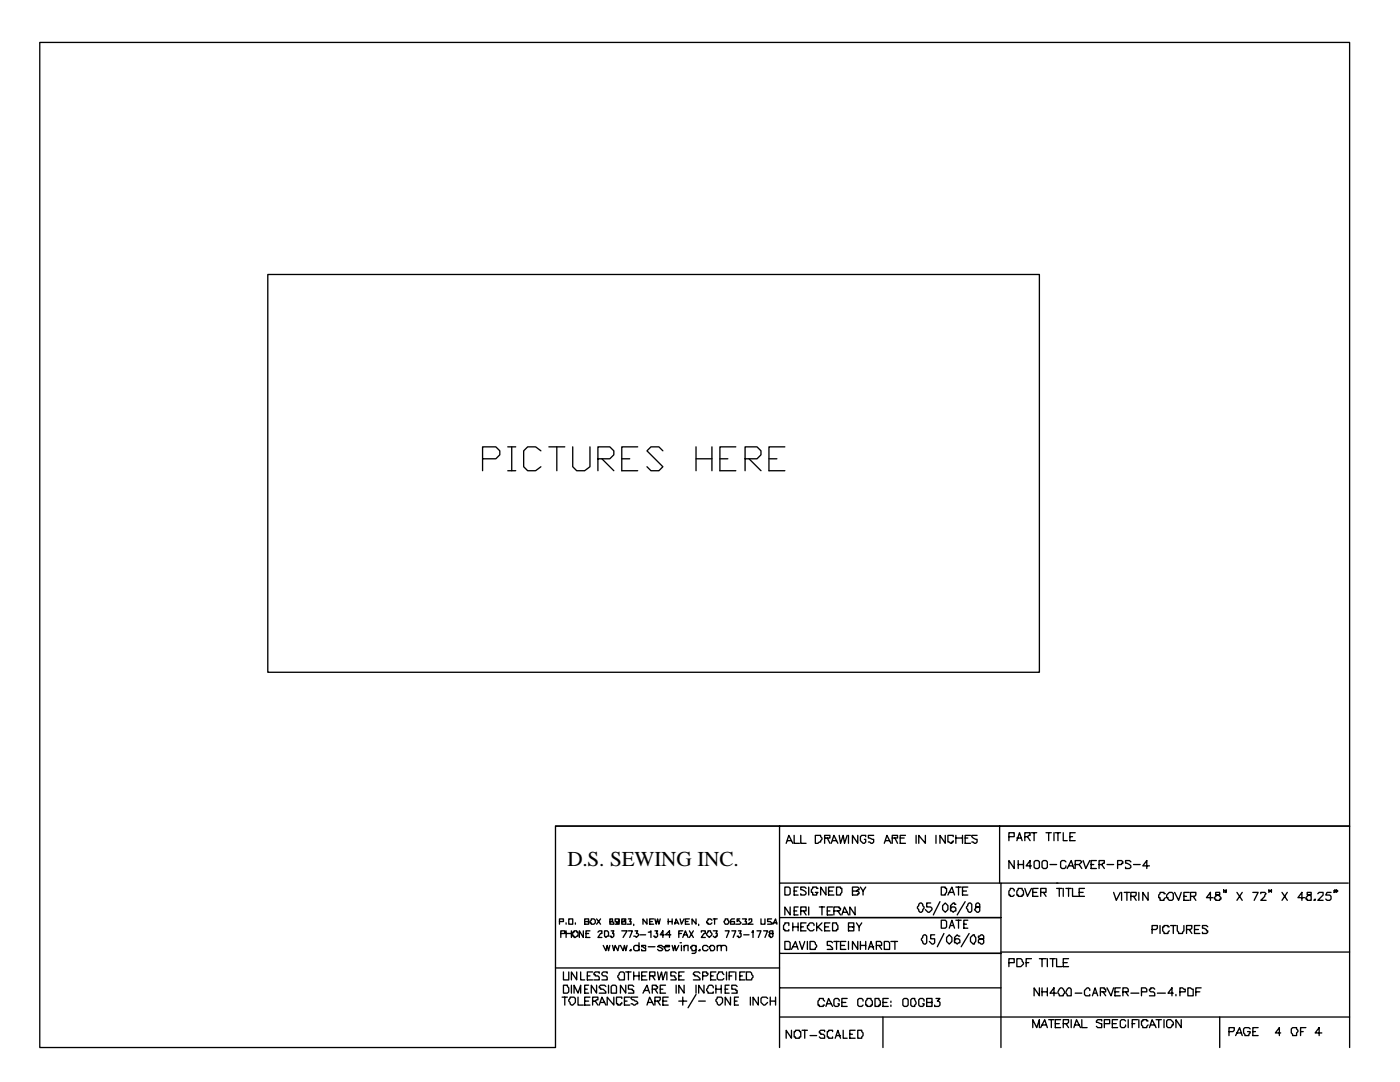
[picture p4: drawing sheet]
<svg xmlns="http://www.w3.org/2000/svg" width="279mm" height="216mm" viewBox="0 0 279 216" stroke-linecap="round" stroke-linejoin="round" font-family="sans-serif">
<defs><g id="words">
<text font-size="4.2" x="113.2" y="172.8">D.S. SEWING INC.</text>
</g></defs>
<g fill="none" stroke="#000" stroke-width=".26">
<path d="M7.9 8.5h261.4v156.3h-158.4v44.2h-103zM53.4 54.8h154v79.3h-154zM96.3 91.5h2.7l.7-.7v-.8l-.7-.8h-2.7v4.7M101.3 89.2h1.6M101.3 93.9h1.6M102.1 89.2v4.7M107.9 90l-1-.8h-1.6l-.8 .8v3.1l.8 .8h1.6l1-.8M109.5 89.2h3.2M111.1 89.2v4.7M114.3 89.2v3.9l.8 .8h1.6l1-.8v-3.9M119.3 91.5h2.4l.8-.7v-.8l-.8-.8h-2.4v4.7M120.1 91.5l2.4 2.4"/>
<path d="M124.1 91.5h1.6M127.3 89.2h-3.2v4.7h3.2M132.3 90l-.8-.8h-1.6l-.8 .8 3.2 3.1-.8 .8h-1.6l-.8-.8M138.9 91.5h3.2M138.9 89.2v4.7M142.1 89.2v4.7M143.7 91.5h1.6M146.8 89.2h-3.1v4.7h3.1M148.7 91.5h2.4l.8-.7v-.8l-.8-.8h-2.4v4.7M149.5 91.5l2.4 2.4M153.5 91.5h1.5M156.6 89.2h-3.1v4.7h3.1"/>
<path d="M110.9 164.8h158.4v44.2M155.6 176.2h44.2M155.6 164.8v44.2M156.6 177h.8l.3 .3v1l-.3 .3h-.8zM156.9 168.3l.5-1.6 .8 1.6M157.2 167.7h.8M158.5 166.7v1.6h1M158.5 177.8h.5M159.3 177h-.8v1.6h.8M159.8 166.7v1.6h1.1M160.9 177.3l-.3-.3h-.8v.5h.3l.8 .6v.2l-.3 .3h-.8v-.3M161.4 177v1.6"/>
<path d="M162.7 166.7h1.1v.3l.2 .2-.2 .8h-.3l-.3 .3h-.5zM163.2 177.3h-.2v-.3h-.8v.3l-.3 .2v.6h.3v.5h.8v-.3l.2-.2h-.5M164.6 167.2h1v-.5h-1v1.6M164.8 177v1.6l-1-1.6v1.6M165.1 167.2l.5 1.1M165.4 177.8h.8M165.9 168.3l.5-1.6 .8 1.6M166.2 167.7h.8M166.4 177h-1v1.6h1M167 177h.7v.3h.3v.8l-.3 .2v.3h-.7zM167.5 166.7l.2 1.6 .6-1.6 .2 1.6 .6-1.6M169.3 166.7v1.6"/>
<path d="M170.1 177.8h.8l.3-.3h.2v-.2l-.2-.3h-1.1v1.6h1.1v-.3h.2v-.2l-.2-.3h-.3M171.2 166.7v1.6l-1.1-1.6v1.6M171.7 177l.5 .8v.8M172.8 167v-.3h-.8l-.3 .3v.7l.5 .6h.3l.3-.3v-.5h-.3M172.8 177l-.6 .8M174.4 166.7h-1.1v.5l1.1 .3v.5l-.3 .3-.8-.3M176.5 168.3l.5-1.6 .8 1.6M176.7 167.7h.8M178.1 167.2h1v-.5h-1v1.6M178.6 167.2l.5 1.1M179.7 167.2h.7M180.7 166.7h-1v1.6h1"/>
<path d="M182.8 166.7v1.6M184.7 166.7v1.6l-1.3-1.6v1.6M186.8 166.7v1.6M187.6 179.9l-1.3 2.7M187.9 177h.7v.3h.3v.8l-.3 .2v.3h-.7zM188.6 166.7v1.6l-1-1.6v1.6M189.2 178.6l.8-1.6 .5 1.6M189.4 178.1h.8M190.2 167v-.3h-1v1.3l.8 .3v-.3h.2v-.3M190.8 167.2h1.3M190.8 177h1M190.8 166.7v1.6"/>
<path d="M191.3 177v1.6M192.1 177.8h.8M192.1 166.7v1.6M192.6 167.2h.5M192.6 179.9l-1.6 2.7M193.1 177h-1v1.6h1M193.7 166.7h-1.1v1.6h1.1M195 166.7h-1.1v.3l.3 .2 .8 .3v.5l-.3 .3-.8-.3M199.5 164.8v11.4M201.3 167h1.1v-.8h-1.1v1.5M202.4 177.8v-.3l-.3-.2h-.5v.2l-.3 .3v.8h.3v.3h.5l.3-.3M202.4 171.7v1.6l-1.1-1.6v1.6"/>
<path d="M202.9 167.7l.6-1.5 .5 1.5M202.9 167.2h.8M203.2 177.3h.8v.2l.3 .3v.8h-.3v.3h-.8v-.3h-.3v-.8l.3-.3zM203.2 171.7v1.6M203.2 172.5h1.1M204.3 171.7v1.6M204.5 167h.6l.2-.3h.3v-.5h-1.1v1.5M204.5 177.3l.6 1.6 .7-1.6M205.1 167l.5 .7M205.8 172.8h-1l.8-1.1v1.6M205.8 166.2h1.1M206.1 178.1h.8"/>
<path d="M206.4 172a.66 .66 0 0 1 1 0v1l-.2 .3h-.6l-.2-.3zM206.4 166.2v1.5M207.2 177.3h-1.1v1.6h1.1M207.7 178.1h1.1v-.8h-1.1v1.6M208 172a.66 .66 0 0 1 1 0v1l-.2 .3h-.6l-.2-.3zM208.2 178.1l.6 .8M208.8 166.2h1M209.3 166.2v1.5M209.5 172.5h1.4M210.3 166.2v1.5M210.6 166.2h1.1M210.9 177.3h1"/>
<path d="M210.9 176.2h58.2M211.1 176.2h-11.3v32.8M211.1 166.2v1.5M211.4 177.3v1.6M212.2 166.2v1.5h.8M212.2 177.3v1.6M212.7 172l-.2-.3h-.6l-.2 .3v1l.2 .3h.6l.2-.3v-.2M212.7 177.3h1.1M213 173.3l.8-1.6 .5 1.6M213.3 177.3v1.6M213.3 172.8h.7M213.5 167h.5"/>
<path d="M214 177.3v1.6h1.1M214.6 166.2h-1.1v1.5h1.1M214.6 172.5h.8l.5-.5-.3-.3h-1v1.6M215.4 178.1h.8M215.4 172.5l.5 .8M216.2 171.7l.5 1.6 .8-1.6M216.4 177.3h-1v1.6h1M217.8 172.5h.5M218.8 171.7h-1v1.6h1M219.3 172.5h.6l.2-.3h.3v-.5h-1.1v1.6M219.9 172.5l.5 .8M220.9 172.5h1.3"/>
<path d="M222.2 178.1l.6 1.6 .8-1.6M223 172.5h.8v-.3h.3v-.2l-.3-.3h-.8v1.6M223.8 178.1v1.6M224.4 178.1h1M224.9 178.1v1.6M225.7 172l-.3-.3h-.8v.5h.3l.8 .6v.2l-.3 .3h-.8v-.3M225.7 178.9h.8l.2-.3v-.5h-1v1.6M226.2 172.5h1.3M226.2 178.9l.5 .8M227.3 178.1v1.6M229.1 178.1v1.6l-1-1.6v1.6M229.4 172.8h-1.3l.8-1.1v1.6"/>
<path d="M232.6 178.3h-.3v-.2h-.8v.2l-.3 .3v.5h.3v.6h.8v-.3l.3-.3M232.8 178.6l.6-.5h.5l.3 .2v1.1l-.3 .3h-.5l-.3-.3v-.3h-.3zM234.4 178.1l.8 1.6 .5-1.6M236.3 178.9h.5M237.3 178.1h-1v1.6h1M237.6 178.9h.8l.3-.3v-.5h-1.1v1.6M238.1 178.9l.6 .8M242.1 179.1h-1.3l.8-1v1.6M242.6 178.1v.5h.6l.5 .5v.3h-.3v.3h-.8v-.3h-.2v-.3l.5-.5h.5v-.5zM244.2 177.8v-.3v.6M244.7 177.8h-.2l.2-.3v.6h-.2M246.9 178.1l1 1.6"/>
<path d="M247.9 178.1l-1 1.6M250 178.1h1.1l-.8 1.6M251.6 178.3v-.2h.8l.3 .2-.3 .3v.3l-.8 .8h1.1M253.5 177.8h-.3v-.3l.3 .3-.3 .3M253.7 177.8v-.3v.6M255.9 178.1l1 1.6M256.9 178.1l-1 1.6M260.3 179.1h-1.3l.8-1v1.6M260.9 178.1v.5h.5l.3 .3v.8h-.8v-.3h-.3v-.3l.5-.5h.6v-.5zM262.2 179.7l.3-.3v.3zM263 178.3l.3-.2h.8v.5l-1.1 1.1h1.1M265.6 178.1h-.8l-.2 .5h.8l.2 .3v.5l-.2 .3h-.6l-.2-.3"/>
<path d="M266.4 177.8h-.2l.2-.3v.6h-.2M267 177.8h-.3v-.3l.3 .3-.3 .3M110.9 193.1h44.7M111.7 183.9h.7v-.5h-.7v1M111.9 186.3h.8v-.6h-.8v1.4M112.2 199h1M112.4 196.6h.8v.2l.3 .3v.8l-.3 .3h-.8zM112.4 193.9v1.6h1.1v-1.6M112.7 199v1.6M113 186.3h1M113 184.1v.3M113 185.7v1.4"/>
<path d="M113.5 183.4h.8v1h-.8zM113.8 199h.8l.2 .2v.8l-.5 .6h-.3l-.2-.3v-.3l-.3-.2zM114 185.7v1.4M114 196.6v1.6M114.3 186h.3v-.3h.5v.3h.3v.8l-.8 .3v-.3h-.3zM114.6 198.2v-1.6l.8 1.6 .5-1.6v1.6M114.8 184.1v.3M115.1 193.9v1.6l-1.1-1.6v1.6M115.4 199v1.6h1M115.9 193.9v1.6h.8M116.4 185.7v1.4l-.8-1.4v1.4M116.7 183.9h.8v-.5h-.8v1h.8v-.5h-.3"/>
<path d="M116.7 199.8h.8M116.7 197.4h.5M116.9 186.3h.6M117.2 194.7h.5M117.5 196.6h-.8v1.6h.8M117.7 185.7h-.8v1.4h.8M117.7 199h-1v1.6h1M118 183.4h.5l.3 .2v.5l-.3 .3h-.5v-.3h-.3zM118.3 193.9h-1.1v1.6h1.1M118.3 199.8h.5l.3-.3h.2v-.5h-1v1.6M118.8 199.8l.5 .8M119.1 196.6v1.6l-1.1-1.6v1.6"/>
<path d="M119.1 183.4l.8 1M119.3 186l.3-.3h.5v.6h-.2l-.6 .8h.8M119.6 194.2v-.3h-.8l-.3 .3v.3h.3v.2h.5l.3 .3v.5h-1.1M119.9 183.4l-.8 1M120.4 188.6l.5 1.1 .3-1.1 .2 1.1 .3-1.1M120.7 185.7h.5l.2 .3v.8h-.2l-.3 .3-.2-.3zM120.9 196.8l-.2-.2h-.8l-.3 .2v.3h.3v.3h.5l.5 .5v.3h-1.3M121.2 194.2v-.3h-.8l-.3 .3v.3l.3 .2h.5l.3 .3v.5h-1.1M121.4 196.6v1.6M121.7 183.4v.5h.5l.3 .2v.3h-.8v-.5h.5v-.5zM122 196.8a.66 .66 0 0 1 1 0v1.4h-1zM122 185.7h.5l-.3 .6h.3v.5l-.3 .3h-.2v-.3h-.3"/>
<path d="M122.2 188.6l.3 1.1 .3-1.1 .5 1.1 .3-1.1M122.5 199v1.6l-1.3-1.6v1.6M123.6 183.6v.3h-.3v.2h-.3v-.2h-.2v-.5h.8v1h-.8M123.8 193.9h.6l.2 .3v1.3h-1v-.2l-.3-.3v-.3zM123.8 188.6l.6 1.1 .2-1.1 .3 1.1 .2-1.1M124.1 183.4v.5h.8v.5h-.8v-.5h.5v-.3h.3v-.2zM124.1 185.7h1l-.7 1.4M124.1 199.2v-.2h-1.1v1.3h.3v.3h.5v-.3h.3v-.3M124.6 199.8h.5M124.9 196.6v1.6l-1.1-1.6v1.6M124.9 193.9h1M125.4 183.4h.5l-.2 .5h.2v.5h-.8"/>
<path d="M125.4 185.7h.8l-.5 1.4M125.4 193.9v1.6M125.7 189.7l.2-.3v.3zM125.7 199h-1.1v1.6h1.1M126.5 196.8l-.3-.2h-.8v.8h.8v.2h.3v.6h-1.1M126.5 184.4v.3M126.5 193.9v1.6M126.5 194.7h1M126.7 185.7h.6l-.3 .6h.3l.2 .2-.5 .6-.3-.3h-.2M127.3 199h-1.4v.2l.3 .3h.3l.8 .5v.3h-.3l-.3 .3-.8-.3M127.5 188.9l-.2-.3h-.6l-.2 .3v.5l.2 .3h.6l.2-.3M127.5 188.1v1.6"/>
<path d="M127.5 193.9v1.6M127.8 186.5h1.1M128.1 194.7h.8M128.3 198.2l.8-1.6 .5 1.6M128.6 197.6h.8M128.9 188.9v-.3h-.8v.3l.8 .3v.5h-.8v-.3M129.1 183.4v1l-.8-1v1M129.1 193.9h-1v1.6h1M129.4 186h.2l.3-.3v1.4M129.4 188.9h1.3M129.6 194.7h1.1v-.8h-1.1v1.6M129.6 183.9h.6"/>
<path d="M130.2 197.4h.8l.2-.3v-.3h-.2v-.2h-.8v1.6M130.2 194.7l.5 .8M130.4 183.4h-.8v1h.8M130.7 183.4l.3 1 .2-1 .3 1 .3-1M130.7 185.7h.5l-.2 .6h.2v.5l-.2 .3h-.3v-.3h-.3M130.7 199.8h.8l.3-.3v-.5h-1.1v1.6M130.7 197.4l.5 .8M131.2 193.9l.3 1.6 .5-1.6 .3 1.6 .5-1.6M131.2 199.8l.6 .8M131.8 197.4h.5M132.3 188.9l-.3-.3h-.5l-.3 .3 .8 .3 .3 .2-.3 .3h-.5l-.3-.3M132.3 199.8h.8"/>
<path d="M132.6 188.9h1v-.3h-.8v.3h-.2l.2 .8h.5l.3-.3M132.6 186.5h-.8l.5-.8v1.4M132.8 196.6h-1v1.6h1M133.1 193.9v1.6M133.3 199h-1v1.6h1M133.3 183.9h.8M133.3 183.4v1M133.9 186.5h-1.1l.8-.8v1.4M134.1 188.6l.3 1.1 .3-1.1 .2 1.1 .6-1.1M134.1 183.4v1M134.7 184.4l.2-1 .6 1M134.7 184.1h.5"/>
<path d="M134.9 194.2l-.2-.3h-.8v.8h.8v.3l.2 .3v.2h-1M134.9 196.6v1.6M135.5 186.3h.5M135.5 194.7h.5M135.5 199.8h1.6M135.7 188.1h.3zM135.7 183.4l.3 1 .5-1M136 188.6v1.1M136.3 185.7h-.8v1.4M136.3 187.1l.5-1.4 .5 1.4M136.3 199v1.6M136.5 188.9l.3-.3h.5v1.1"/>
<path d="M136.5 193.9h-1v1.6h1M136.5 196.6v1.6l-1-1.6v1.6M136.5 188.6v1.1M136.5 186.5h.6M136.8 183.9h.5M137.6 183.4h-.8v1h.8M137.6 185.7l.8 1.4M138.4 185.7l-.8 1.4M138.9 188.6v1.4l-.3 .2h-.5M138.9 188.9l-.3-.3h-.5v.3h-.3l.3 .8h.5l.3-.3M138.9 183.4v1l-.8-1v1M138.9 196.6v1.6"/>
<path d="M138.9 198.4l-1.6 2.7M139.4 189.7l.3-.3v.3zM139.4 184.4v.3M139.4 199.8h1.4M139.7 194.2l-.3-.3h-.8l-.2 .3v.3h.2v.2h.6l.5 .6v.2h-1.3M140 186v-.3h.8v.6h-.3l-.5 .8h.8M140.2 194.7h.8l.3-.2v-.3h-.3v-.3h-.8v1.6M140.5 196.6v1.6l-1.1-1.6v1.6M141.3 185.7h.5v.3l.3 .3v.2l-.5 .6-.6-.6zM141.3 188.9l-.3-.3h-.5l-.3 .3v.5l.3 .3h.5l.3-.3M141.6 188.9h.2v-.3h.5l.3 .3v.5l-.3 .3h-.5zM141.8 194.7h.5"/>
<path d="M142.1 183.6l-.3-.2h-.5v.2l-.3 .3v.2h.3v.3h.5l.3-.3M142.3 185.7h.8l-.2 .6h.2v.5h-.2v.3h-.3l-.3-.3M142.3 197.1v-.3l-.2-.2h-.5l-.6 .8 .3 .8h1v-.3M142.3 183.4h.8M142.6 183.4v1M142.9 193.9h-1.1v1.6h1.1M142.9 197.4h1M142.9 196.6v1.6M143.1 199h.8l.3 .2v.8l-.5 .6h-.3l-.3-.3v-.3l-.2-.2zM143.1 188.9l.3-.3h.5v1.1M143.1 188.6v1.1M143.9 188.9l.3-.3h.5l.3 .3v.8"/>
<path d="M143.9 196.6v1.6M144.5 194.5l-.3-.3v-.3h-.8v.3l-.3 .3v.8l.3 .2h.8l.3-.2M144.7 183.4h.6v.2l.2 .3-.2 .5h-.6l-.2-.5 .2-.3zM144.7 185.7h.8l-.5 1.4M144.7 197.4h.6M145 193.9v1.6M145.5 196.6h-.8v1.6h.8M145.5 194.7h.5M145.8 199v1.6l-1.1-1.6v1.6M146 185.7h.8l-.5 1.4M146.6 183.4h-.6l-.2 .2v.8h.8v-.5h-.8v.2M146.6 193.9h-1.1v1.6"/>
<path d="M146.6 199.8h.5M146.8 193.9v1.6M147.1 196.8l-.3-.2h-.8v.8h.8v.2h.3v.6h-1.1M147.4 185.7h.5l-.3 .6h.3v.5l-.3 .3h-.2v-.3h-.3M147.4 199h-.8v1.6h.8M147.6 183.4h-.5v.5l.3-.3 .5 .5-.3 .3h-.8M147.6 194.7h.6M148.2 183.4h.8l-.3 .5h.3v.5h-.8M148.4 186.5h1.1M148.7 193.9h-1.1v1.6h1.1M149 193.9h.8l.2 .3v.3l.3 .2-.3 .8h-1zM149.5 183.6v-.2h.5v.5l-.8 .5h1.1"/>
<path d="M149.8 199v1.6M150 186h.3v-.3v1.4M151.1 185.7h.8l-.6 1.4M151.3 199v1.6l-1-1.6v1.6M151.9 183.4v1h.8v-1M152.4 185.7h.8l-.5 1.4M153.2 199.2l-.3-.2h-.8l-.2 .2v.8l.5 .6h.3l.5-.6M153.5 186l.2 .3h.6v.5l-.3 .3h-.3v-.3h-.2v-.3l.2-.2h.6v-.6h-.6zM153.7 199.8h1.1M153.7 199v1.6M154 183.4h-.8v.5h.5l.3 .2v.3h-.8M154.3 184.4l.5-1 .2 1"/>
<path d="M154.3 184.1h.7M154.8 199v1.6M155.6 197.1h44.2M155.6 190.2h44.2M155.6 183.1h44.2M156.6 187.9h.8l.3 .2v1.3h-1.1zM157.4 184.7v-.6h-.8v.3l-.2 .3v.8h.2v.2h.8v-.2M157.7 181v1.6l-1.1-1.6v1.6M158 189.4l.8-1.5 .5 1.5M158.2 188.9h.8M158.2 184.1v1.6M158.2 184.9h1.1"/>
<path d="M158.5 181.8h.5M159.3 181h-.8v1.6h.8M159.3 184.1v1.6M159.5 187.9l.6 1.5 .5-1.5M159.8 181.8h1.1v-.8h-1.1v1.6M159.8 184.9h.5M160.3 181.8l.6 .8M160.9 184.1h-1.1v1.6h1.1M161.1 187.9v1.5M161.4 181v1.6M161.7 187.9h.8l.2 .2v.3l.3 .2-.3 .8h-1zM162.5 184.7v-.3l-.3-.3h-.5l-.3 .3v.3h-.3v.5l.6 .5h.5l.3-.2"/>
<path d="M163 184.1v1.6M163.2 184.9l.8 .8M163.5 181h1.1M164 184.1l-1 1.1M164 181v1.6M164.6 199.8l-.3-.3v-.3h-.8v.3l-.3 .3v.8h.3v.2h.8v-.2h.3M164.6 184.9h.8M165.1 181.8h.5M165.6 184.1h-1v1.6h1M166.2 184.1h.8v.3l.2 .3v.8h-.2v.2h-.8zM166.2 188.1l-.3-.2h-.8v.7h.5l.6 .6v.2h-1.1M166.2 181h-1.1v1.6h1.1"/>
<path d="M166.4 181.8h1.1l.2-.3v-.3h-.2v-.2h-1.1v1.6M166.4 187.9h1.1M167 187.9v1.5M167.2 181.8l.5 .8M167.5 199.8v-.3l-.3-.3h-.5l-.3 .3v1.1l.3 .2h.5l.3-.2v-.3h-.3M167.7 188.6h.8M168 182.6l.5-1.6 .8 1.6M168.3 182h.8M168.8 187.9h-1.1v1.5h1.1M169.1 199.2h-1.1v1.6h1.1M169.3 184.9h1.1v-.8h-1.1v1.6h1.1v-.8h-.3M169.3 187.9v1.5"/>
<path d="M170.7 181v1.6l-1.1-1.6v1.6M170.9 184.1l.5 .8v.8M171.2 187.9v1.5l-1.1-1.5v1.5M171.7 188.6h1.1M171.7 187.9v1.5M172 184.1l-.6 .8M172.2 199.8v-.3l-.2-.3h-.6l-.2 .3v1.1l.2 .2h.6l.2-.2M172.8 187.9v1.5M173 199.2h.8v.3l.3 .3v.8h-.3v.2h-.8v-.2h-.2v-.8l.2-.3zM173.3 189.4l.5-1.5 .6 1.5M173.6 188.9h.8M174.6 199.2h.8v.3l.3 .3v.8h-.3v.2h-.8z"/>
<path d="M174.9 188.6h1v-.5l-.2-.2h-.8v1.5M175.4 188.6l.5 .8M176.5 187.9h.8l.2 .2v1.3h-1zM177.3 199.2h-1.1v1.6h1.1M177.8 199.8v.2zM177.8 187.9h1.3M178.6 187.9v1.5M180.2 199.5l.2-.3h.6l.2 .3v1.1l-.2 .2h-.6l-.2-.2zM181.8 199.5l.2-.3h.6l.2 .8-.2 .8h-.6l-.2-.2zM183.4 180.4l.2-.2h.3l.5 .8v.2l-.5 .8h-.3l-.2-.2v-.3l-.3-.3zM184.1 186.8l.3-.3h.3l.2 .3v1.3l-.2 .3h-.3l-.3-.3v-.2l-.2-.3zM184.4 199.8v-.3l-.3-.3h-.5l-.2 .3v1.1l.2 .2h.5l.3-.2v-.3h-.3"/>
<path d="M185.7 180.2h-.8v.8h.8l.3 .2v.3l-.5 .5h-.3l-.5-.5M186.5 186.5h-.8v.8h.8v.8l-.2 .3h-.3l-.5-.5M186.8 199.2h.8l-.5 .6h.2l.3 .2v.6l-.3 .2h-.8v-.2M187.9 183.6h.7l.3 .3v1l-.3 .3h-.7zM188.1 180.7l.5-.5 .6 .5v.8l-.6 .5-.5-.5zM188.4 186.3l-1.3 2.6M188.9 187.1l.5-.6 .6 .6v.8l-.6 .5-.5-.5zM189.4 185.2l.6-1.6 .5 1.6M189.7 184.7h.5M190.8 180.4h-.3v-.2h-.3l-.5 .5v1.1h.3l.2 .2 .3-.2h.3v-.6l-.3-.2h-.5l-.3 .2v.3M190.8 183.6h1M191.3 183.6v1.6"/>
<path d="M191.6 186.8h-.3l-.3-.3-.5 .6v1h.3l.2 .3 .3-.3h.3v-.5l-.3-.3h-.5l-.3 .3v.3M192.4 184.4h.5M193.1 180.4l.3-.2h.3l.2 .2v1.4l-.2 .2h-.3l-.3-.2v-.3l-.2-.3zM193.1 183.6h-.7v1.6h.7M193.4 186.3l-1.6 2.6M193.7 187.1l.5-.6h.3v.3l.2 .3v.8l-.2 .2v.3h-.3l-.5-.5zM195 180.2l-.3 .2v.6h.8v.8l-.2 .2h-.3l-.5-.5 .2-.3v-.2h.8v-.6l-.2-.2zM195.3 186.8v.3l.2 .2h.6l.2 .3v.5l-.2 .3-.8-.3v-.5l.2-.3h.8v-.5l-.2-.3zM199.8 190h69.5M201.3 192.1h1.1v-.8h-1.1v1.6M202.9 191.3h.8l.6 .8v.3l-.6 .5h-.8zM204.8 192.1h.5"/>
<path d="M205.8 191.3h-1v1.6M207.4 197.1v1.6l-1-1.6v1.6M207.4 191.3h1.4M208 191.3v1.6M208 197.1v1.6M208 197.9h1M209 191.3v1.6M209 197.1v1.6M209.5 191.3h1.1M210.1 191.3v1.6M210.9 191.3v1.6h1M210.9 198.2h-1.4l.8-1.1v1.6"/>
<path d="M211.4 197.4l.3-.3h.2l.3 .3 .3 .5-.3 .8h-.8v-.3l-.3-.2zM212.2 192.1h.8M213 197.4l.3-.3h.2l.3 .3v1.3h-.8v-.3l-.3-.2zM213.3 191.3h-1.1v1.6h1.1M214.6 198.2h1.3M217.5 197.6v-.2l-.3-.3h-.2l-.6 .5v.8l.3 .3h.8v-.3M218 198.7l.5-1.6 .6 1.6M218.3 198.2h.5M219.6 197.9h1.1v-.5h-.3v-.3h-.8v1.6M220.1 197.9l.6 .8M220.9 197.1l.8 1.6 .5-1.6M222.5 197.9h.8"/>
<path d="M223.6 197.1h-1.1v1.6h1.1M224.1 197.9h1.1v-.5l-.3-.3h-.8v1.6M224.6 197.9l.6 .8M225.7 198.2h1.6M227.8 197.9h1.1v-.5l-.3-.3h-.8v1.6M229.9 185.5h.8l.3-.3v-.5h-1.1v1.6M230.5 197.4l-.3-.3h-.5v.3h-.3v.2l.3 .3h.5l.3 .3v.5h-1.1M231 198.2h1.6M231.5 184.7v1.6M233.4 184.9h-.3v-.2h-.8v.2h-.3v.8l.3 .3v.3h.8v-.3l.3-.3M233.6 184.7h1.1M234.2 198.2h-1.1l.8-1.1v1.6"/>
<path d="M234.2 184.7v1.6M234.7 198.4v.3M234.9 184.7v1l.3 .3v.3h.8v-.3l.3-.3v-1M235.5 197.9h1v-.5h-.2l-.3-.3h-.5v1.6M236.8 185.5h.8l.3-.3v-.5h-1.1v1.6M237.1 197.1h.5l.3 .3h.2v1.3h-1zM237.3 185.5l.6 .8M238.4 185.5h.8M238.7 197.9h.7M239.4 184.7h-1v1.6h1M239.7 197.1h-1v1.6M241 184.9l-.2-.2h-.8v.5l.8 .3v.2h.2v.3l-.2 .3h-.8v-.3"/>
<path d="M119.6 200.6l.5-1.6 .8 1.6M119.9 200h.8M129.1 200.6l.5-1.6 .8 1.6M129.4 200h.8M155.6 202.9h113.7M158 205.6v1.6l-1.1-1.6v1.6M158.5 205.8h.3v-.2h.7v.2h.3v1.1h-.3v.3h-.7v-.3h-.3zM160.1 205.6h1M160.6 205.6v1.6M161.7 206.6h1.3M164.6 205.8v-.2h-.8l-.3 .2v.3h.3v.3h.5l.3 .2v.6h-.8l-.3-.3M164.8 200.8l.6-1.6 .8 1.6"/>
<path d="M165.1 200.3h.8M166.2 205.8v-.2h-.8v.2h-.3v1.1h.3v.3h.8v-.3M166.7 207.2l.5-1.6 .5 1.6M167 206.6h.7M168 200h.8M168.3 205.6v1.6h.8M169.6 206.4h.5M170.7 205.6h-1.1v1.6h1.1M171.2 205.6h.8v.2l.2 .3v.5l-.2 .3v.3h-.8zM176.2 200h.8M176.2 202.9v6.1M177.8 200.6v.2"/>
<path d="M184.9 200h1.1v-.8h-1.1v1.6h1.1v-.8h-.3M206.1 205.1v-1.6l.8 1.6 .5-1.6v1.6M207.7 205.1l.8-1.6 .5 1.6M208 204.5h.8M209.3 203.5h1M209.8 203.5v1.6M210.6 204.3h.8M211.7 203.5h-1.1v1.6h1.1M212.2 204.3h.8l.3-.3v-.5h-1.1v1.6M212.7 204.3l.6 .8M213.8 203.5v1.6M214.3 205.1l.5-1.6 .8 1.6"/>
<path d="M214.6 204.5h.8M215.9 203.5v1.6h1.1M219.9 203.7v-.2h-.8l-.3 .2v.3l1.1 .3v.8h-.8l-.3-.3M220.4 204.3h1.1v-.8h-1.1v1.6M222 204.3h.8M223 203.5h-1v1.6h1M224.6 203.7l-.2-.2h-.6l-.2 .2v1.1l.2 .3h.6l.2-.3v-.3M225.2 203.5v1.6M226 204.3h.5M227 203.5h-1v1.6M227.3 203.5v1.6M229.1 203.7h-.2v-.2h-.8v.2h-.3v.8l.3 .3v.3h.8v-.3l.2-.3"/>
<path d="M229.4 205.1l.5-1.6 .8 1.6M229.7 204.5h.8M230.7 203.5h1.1M231.2 203.5v1.6M232.3 203.5v1.6M232.8 203.7l.3-.2h.5l.6 .5v.5h-.3v.3l-.3 .3h-.5l-.3-.3zM235.7 203.5v1.6l-1-1.6v1.6M243.4 202.9v6.1M245.3 205.8h.8l.2-.2v-.5h-1v1.5M246.6 206.6l.8-1.5 .5 1.5M246.9 206.1h.7M249.5 205.3l-.3-.2h-.8l-.2 .2v.8l.2 .3v.2h.8l.3-.8h-.5"/>
<path d="M250 205.8h.6M251.1 205.1h-1.1v1.5h1.1M255.6 206.1h-1.1l.8-1v1.5M257.7 205.3l.3-.2h.8v.2l.2 .3v.2l-.2 .3v.5h-.8v-.2l-.3-.3zM259.6 205.8h.5M260.6 205.1h-1v1.5M263.8 206.1h-1.3l.8-1v1.5"/>
</g>
<use href="#words"/>
</svg>
